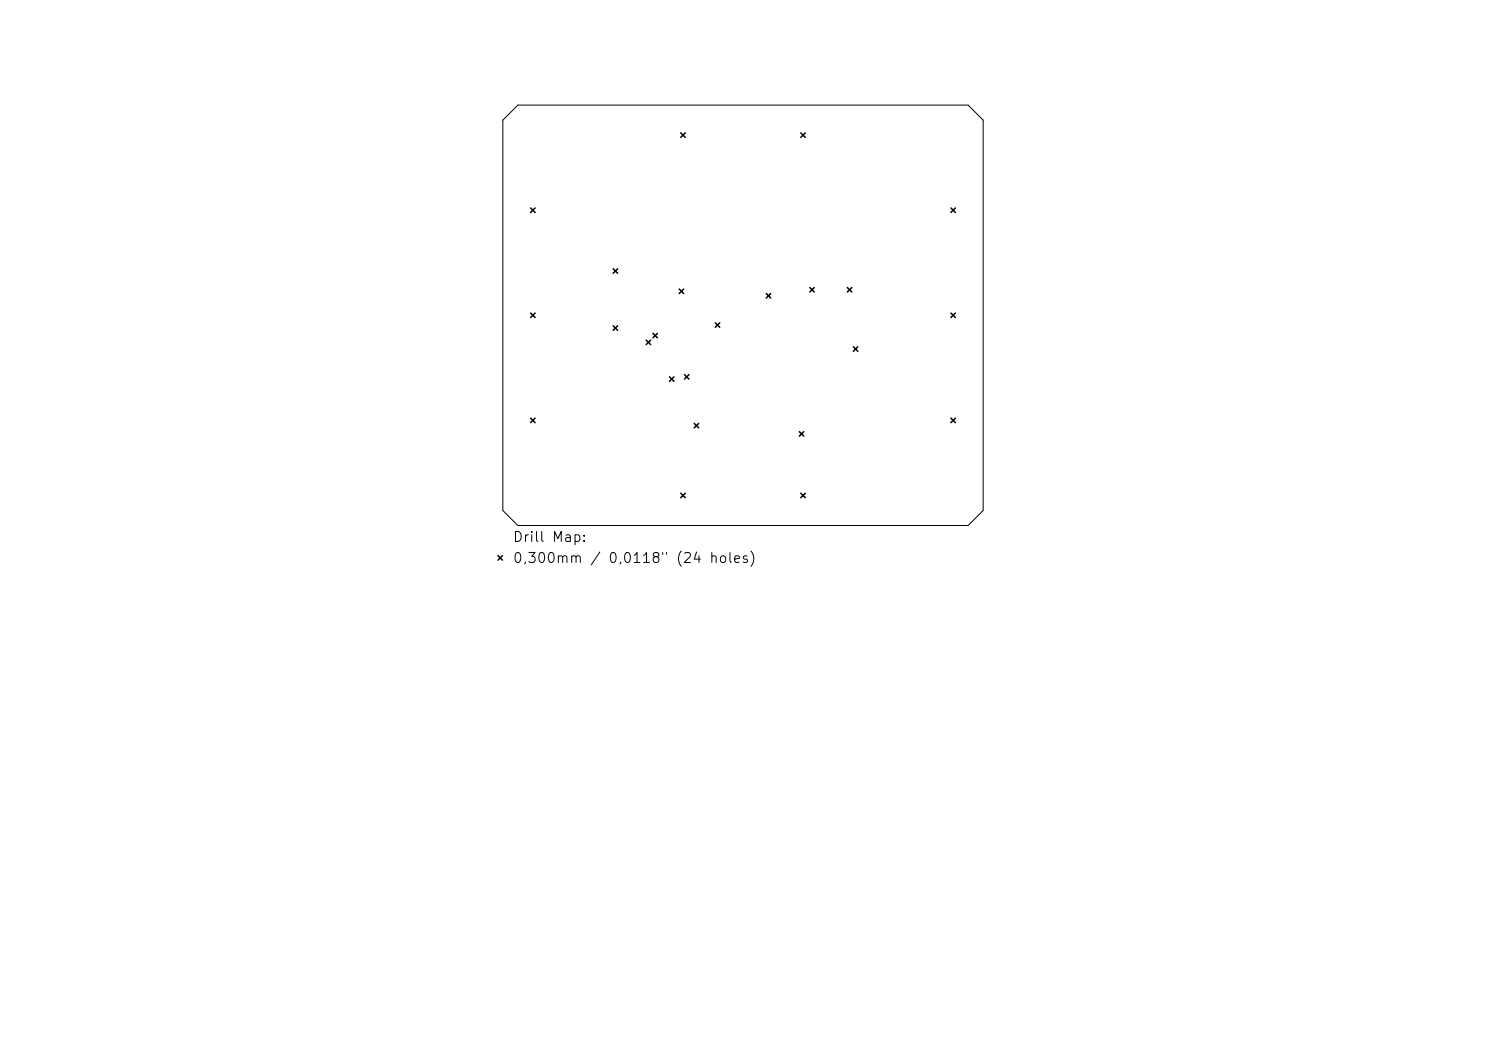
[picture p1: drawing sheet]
<svg xmlns="http://www.w3.org/2000/svg" width="297mm" height="210mm" viewBox="0 0 297 210" stroke-linecap="round" stroke-linejoin="round" font-family="sans-serif">
<defs><g id="words">
<g font-size="2">
<text x="102.4" y="108.8">Drill Map:</text>
<text x="102.4" y="113">0,300mm / 0,0118&quot; (24 holes)</text>
</g>
</g></defs>
<path d="M103.5 21h90l3 3v78l-3 3h-90l-3-3v-78z" fill="none" stroke="#000" stroke-width=".2"/>
<g fill="none" stroke="#000" stroke-width=".3">
<path d="M136.1 26.6l.9 .9M137 26.6l-.9 .9M160.1 26.6l.9 .9M161 26.6l-.9 .9M106.1 41.6l.9 .9M107 41.6l-.9 .9M122.6 53.7l.9 .9M123.5 53.7l-.9 .9M135.8 57.8l.9 .9M136.7 57.8l-.9 .9M153.2 58.7l.9 .9M154.1 58.7l-.9 .9"/>
<path d="M161.9 57.5l.9 .9M162.8 57.5l-.9 .9M169.4 57.5l.9 .9M170.3 57.5l-.9 .9M190.1 41.6l.9 .9M191 41.6l-.9 .9M106.1 62.6l.9 .9M107 62.6l-.9 .9M122.6 65.1l.9 .9M123.5 65.1l-.9 .9M129.2 68l.9 .9M130.1 68l-.9 .9"/>
<path d="M130.5 66.6l.9 .9M131.4 66.6l-.9 .9M133.8 75.3l.9 .9M134.7 75.3l-.9 .9M136.8 74.9l.9 .9M137.7 74.9l-.9 .9M143 64.5l.9 .9M143.9 64.5l-.9 .9M170.6 69.3l.9 .9M171.5 69.3l-.9 .9M190.1 62.6l.9 .9M191 62.6l-.9 .9"/>
<path d="M106.1 83.6l.9 .9M107 83.6l-.9 .9M136.1 98.6l.9 .9M137 98.6l-.9 .9M138.8 84.6l.9 .9M139.7 84.6l-.9 .9M159.8 86.3l.9 .9M160.1 98.6l.9 .9M160.7 86.3l-.9 .9M161 98.6l-.9 .9M190.1 83.6l.9 .9M191 83.6l-.9 .9"/>
<path d="M99.5 111l.9 .9M100.4 111l-.9 .9"/>
</g>
<use href="#words"/>
</svg>
